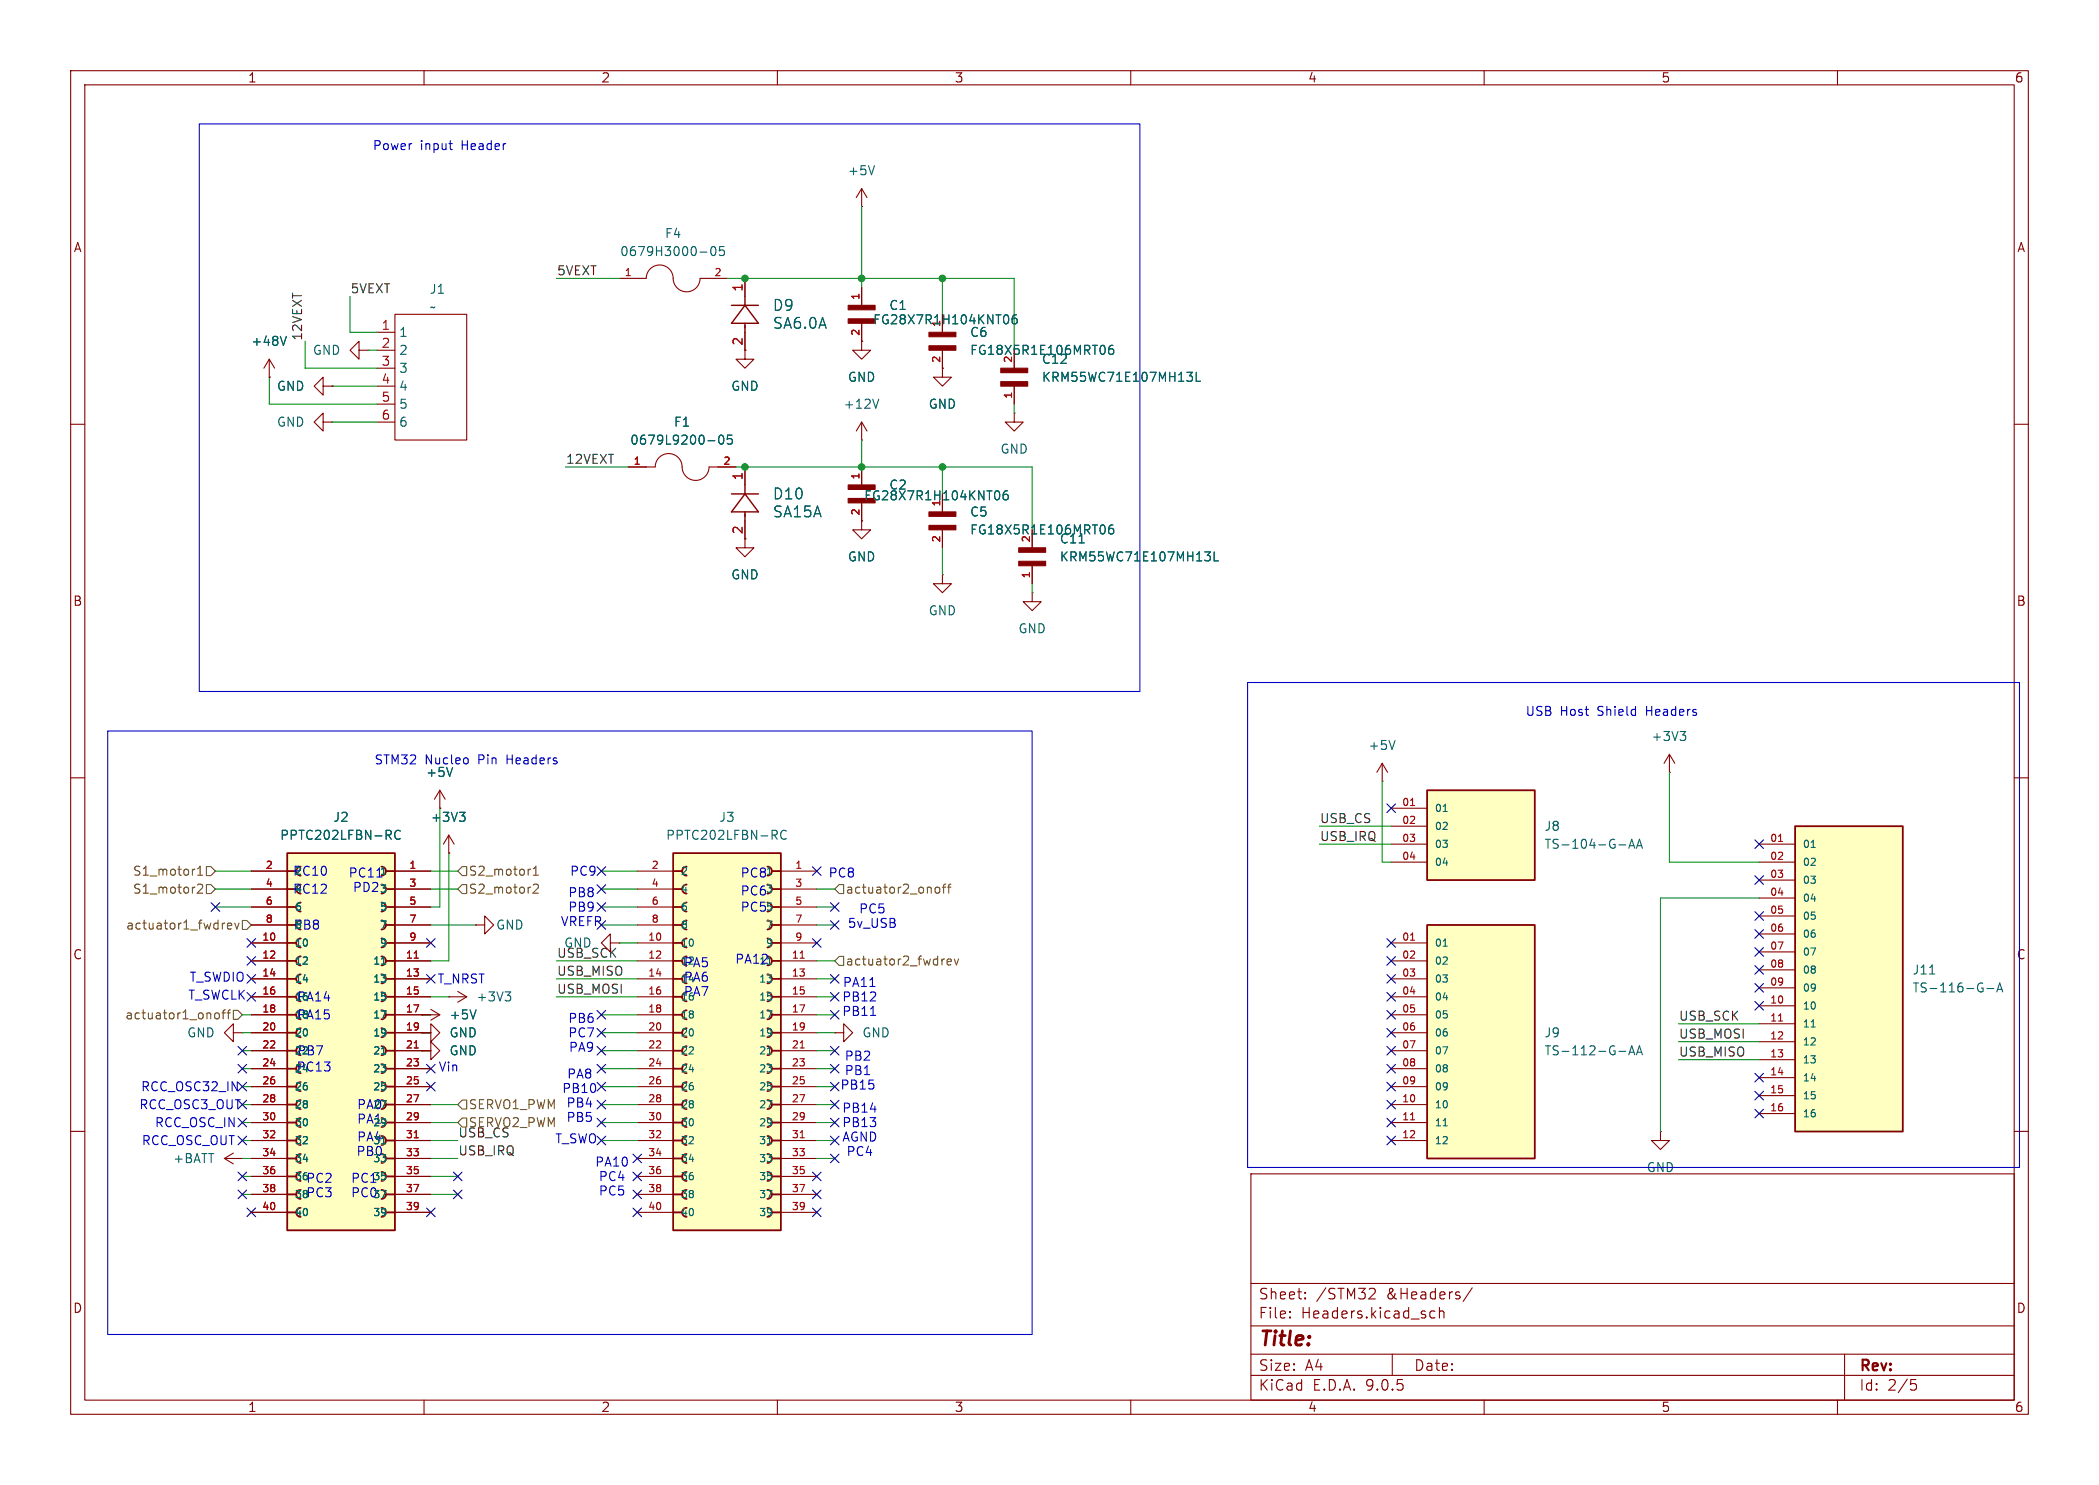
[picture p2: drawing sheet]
<svg xmlns="http://www.w3.org/2000/svg" width="297mm" height="210mm" viewBox="0 0 297 210" stroke-linecap="round" stroke-linejoin="round" font-family="sans-serif">
<defs><g id="words">
<text font-size="2.8" fill="#840000" x="178" y="190.9">Title:</text>
<g font-size="2.1" fill="#006464">
<text x="109.3" y="46.7">SA6.0A</text>
<text x="109.3" y="44.2">D9</text>
<text x="109.3" y="70.8">D10</text>
<text x="109.3" y="73.4">SA15A</text>
</g>
<g font-size="2.1" fill="#840000">
<text x="178" y="184">Sheet:</text>
<text x="186.2" y="184">/STM32</text>
<text x="196.2" y="184">&amp;Headers/</text>
<text x="178" y="186.7">File:</text>
<text x="184.1" y="186.7">Headers.kicad_sch</text>
<text x="178" y="196.9">KiCad</text>
<text x="178" y="194.1">Size:</text>
<text x="184.7" y="194.1">A4</text>
<text x="185.7" y="196.9">E.D.A.</text>
<text x="193.3" y="196.9">9.0.5</text>
<text x="200" y="194.1">Date:</text>
<text x="263" y="194.3">Rev:</text>
<text x="263" y="196.9">Id:</text>
<text x="267.1" y="196.9">2/5</text>
</g>
<g font-size="1.8" fill="#840000">
<text x="35" y="11.9">1</text>
<text x="85" y="11.9">2</text>
<text x="135" y="11.9">3</text>
<text x="185" y="11.9">4</text>
<text x="235" y="11.9">5</text>
<text x="285" y="11.9">6</text>
<text x="10.3" y="35.9">A</text>
<text x="285.3" y="35.9">A</text>
<text x="105.2" y="49" transform="rotate(-90 105.2 49)">2</text>
<text x="105.2" y="75.6" transform="rotate(-90 105.2 75.6)">2</text>
<text x="10.3" y="85.9">B</text>
<text x="285.3" y="85.9">B</text>
<text x="10.3" y="135.9">C</text>
<text x="285.3" y="135.9">C</text>
<text x="10.3" y="185.9">D</text>
<text x="285.3" y="185.9">D</text>
<text x="35" y="199.9">1</text>
<text x="85" y="199.9">2</text>
<text x="135" y="199.9">3</text>
<text x="185" y="199.9">4</text>
<text x="235" y="199.9">5</text>
<text x="285" y="199.9">6</text>
</g>
<g font-size="1.8" fill="#0000c2">
<text x="52.7" y="21.4">Power</text>
<text x="59.5" y="21.4">input</text>
<text x="65.4" y="21.4">Header</text>
<text x="215.8" y="101.5">USB</text>
<text x="220.8" y="101.5">Host</text>
<text x="226.2" y="101.5">Shield</text>
<text x="233.2" y="101.5">Headers</text>
<text x="52.9" y="108.3">STM32</text>
<text x="60.1" y="108.3">Nucleo</text>
<text x="67.8" y="108.3">Pin</text>
<text x="72" y="108.3">Headers</text>
<text x="41.4" y="124.1">PC10</text>
<text x="49.2" y="124.3">PC11</text>
<text x="80.6" y="124.1">PC9</text>
<text x="104.7" y="124.3">PC8</text>
<text x="117.1" y="124.3">PC8</text>
<text x="41.4" y="126.6">PC12</text>
<text x="41.5" y="131.7">PB8</text>
<text x="49.8" y="126.3">PD2</text>
<text x="79.3" y="131.2">VREFP</text>
<text x="80.3" y="127.1">PB8</text>
<text x="80.3" y="129.1">PB9</text>
<text x="104.7" y="126.9">PC6</text>
<text x="104.7" y="129.1">PC5</text>
<text x="119.9" y="131.4">5v_USB</text>
<text x="121.5" y="129.4">PC5</text>
<text x="96.7" y="137">PA5</text>
<text x="103.9" y="136.5">PA12</text>
<text x="26.6" y="141.6">T_SWCLK</text>
<text x="26.7" y="139">T_SWDIO</text>
<text x="42" y="141.8">PA14</text>
<text x="61.8" y="139.3">T_NRST</text>
<text x="96.7" y="139">PA6</text>
<text x="96.7" y="141.1">PA7</text>
<text x="119.1" y="141.8">PB12</text>
<text x="119.1" y="143.9">PB11</text>
<text x="119.2" y="139.8">PA11</text>
<text x="42" y="144.4">PA15</text>
<text x="42" y="149.5">PB7</text>
<text x="80.3" y="144.9">PB6</text>
<text x="80.3" y="146.9">PC7</text>
<text x="80.4" y="149">PA9</text>
<text x="19.9" y="154.5">RCC_OSC32_IN</text>
<text x="41.9" y="151.7">PC13</text>
<text x="62" y="151.7">Vin</text>
<text x="79.5" y="154.8">PB10</text>
<text x="80.2" y="152.7">PA8</text>
<text x="118.8" y="154.3">PB15</text>
<text x="119.4" y="150.2">PB2</text>
<text x="119.4" y="152.3">PB1</text>
<text x="19.6" y="157.1">RCC_OSC3_OUT</text>
<text x="21.8" y="159.6">RCC_OSC_IN</text>
<text x="50.4" y="161.6">PA4</text>
<text x="50.4" y="157.1">PA0</text>
<text x="50.4" y="159.1">PA1</text>
<text x="78.5" y="161.9">T_SWO</text>
<text x="80.1" y="156.8">PB4</text>
<text x="80.1" y="158.9">PB5</text>
<text x="119.1" y="161.7">AGND</text>
<text x="119.1" y="157.6">PB14</text>
<text x="119.1" y="159.6">PB13</text>
<text x="20" y="162.2">RCC_OSC_OUT</text>
<text x="43.2" y="167.5">PC2</text>
<text x="49.6" y="167.5">PC1</text>
<text x="50.3" y="163.7">PB0</text>
<text x="84.1" y="165.2">PA10</text>
<text x="84.6" y="167.2">PC4</text>
<text x="119.7" y="163.7">PC4</text>
<text x="43.2" y="169.5">PC3</text>
<text x="49.6" y="169.5">PC0</text>
<text x="84.6" y="169.3">PC5</text>
</g>
<g font-size="1.8" fill="#006464">
<text x="119.9" y="25">+5V</text>
<text x="94" y="33.9">F4</text>
<text x="60.7" y="41.8">J1</text>
<text x="87.6" y="36.4">0679H3000-05</text>
<text x="56.4" y="47.9">1</text>
<text x="60.7" y="44.3">~</text>
<text x="123.5" y="46.1">FG28X7R1H104KNT06</text>
<text x="125.7" y="44">C1</text>
<text x="137.2" y="47.9">C6</text>
<text x="35.5" y="49.1">+48V</text>
<text x="44.2" y="50.4">GND</text>
<text x="56.4" y="50.4">2</text>
<text x="56.4" y="52.9">3</text>
<text x="137.2" y="50.4">FG18X5R1E106MRT06</text>
<text x="147.3" y="51.7">C12</text>
<text x="39.1" y="55.5">GND</text>
<text x="56.4" y="55.5">4</text>
<text x="56.4" y="58">5</text>
<text x="103.4" y="55.5">GND</text>
<text x="119.3" y="58">+12V</text>
<text x="119.9" y="54.2">GND</text>
<text x="131.3" y="58">GND</text>
<text x="147.3" y="54.2">KRM55WC71E107MH13L</text>
<text x="39.1" y="60.6">GND</text>
<text x="56.4" y="60.6">6</text>
<text x="89.1" y="63.1">0679L9200-05</text>
<text x="95.3" y="60.6">F1</text>
<text x="141.5" y="64.4">GND</text>
<text x="122.2" y="71">FG28X7R1H104KNT06</text>
<text x="125.7" y="69.4">C2</text>
<text x="137.2" y="73.3">C5</text>
<text x="137.2" y="75.8">FG18X5R1E106MRT06</text>
<text x="149.9" y="77.1">C11</text>
<text x="103.4" y="82.1">GND</text>
<text x="119.9" y="79.6">GND</text>
<text x="149.9" y="79.6">KRM55WC71E107MH13L</text>
<text x="131.3" y="87.2">GND</text>
<text x="144" y="89.8">GND</text>
<text x="193.5" y="106.3">+5V</text>
<text x="233.6" y="105">+3V3</text>
<text x="60.2" y="110.1">+5V</text>
<text x="39.5" y="119">PPTC202LFBN-RC</text>
<text x="47.1" y="116.4">J2</text>
<text x="60.9" y="116.4">+3V3</text>
<text x="94.2" y="119">PPTC202LFBN-RC</text>
<text x="101.7" y="116.4">J3</text>
<text x="218.4" y="117.7">J8</text>
<text x="218.4" y="120.2">TS-104-G-AA</text>
<text x="70.1" y="131.7">GND</text>
<text x="67.3" y="141.8">+3V3</text>
<text x="270.5" y="138">J11</text>
<text x="270.5" y="140.6">TS-116-G-A</text>
<text x="26.4" y="146.9">GND</text>
<text x="63.5" y="144.4">+5V</text>
<text x="63.5" y="146.9">GND</text>
<text x="63.5" y="149.5">GND</text>
<text x="121.9" y="146.9">GND</text>
<text x="218.4" y="146.9">J9</text>
<text x="218.4" y="149.5">TS-112-G-AA</text>
<text x="24.4" y="164.7">+BATT</text>
<text x="232.9" y="166">GND</text>
</g>
<g font-size="1.8" fill="#0f0f0f">
<text x="49.5" y="41.6">5VEXT</text>
<text x="78.7" y="39">5VEXT</text>
<text x="42.8" y="48.3" transform="rotate(-90 42.8 48.3)">12VEXT</text>
<text x="80" y="65.7">12VEXT</text>
<text x="186.7" y="116.5">USB_CS</text>
<text x="186.7" y="119">USB_IRQ</text>
<text x="78.7" y="135.5">USB_SCK</text>
<text x="79.7" y="134.2">GND</text>
<text x="78.7" y="138.1">USB_MISO</text>
<text x="78.7" y="140.6">USB_MOSI</text>
<text x="237.5" y="149.5">USB_MISO</text>
<text x="237.5" y="147">USB_MOSI</text>
<text x="237.5" y="144.4">USB_SCK</text>
<text x="64.8" y="160.9">USB_CS</text>
<text x="64.8" y="163.5">USB_IRQ</text>
</g>
<g font-size="1.8" fill="#a90000">
<text x="105.2" y="41.3" transform="rotate(-90 105.2 41.3)">1</text>
<text x="53.9" y="46.7">1</text>
<text x="53.9" y="49.3">2</text>
<text x="53.9" y="51.8">3</text>
<text x="53.9" y="54.4">4</text>
<text x="53.9" y="56.9">5</text>
<text x="53.9" y="59.4">6</text>
<text x="105.2" y="68" transform="rotate(-90 105.2 68)">1</text>
</g>
<g font-size="1.8" fill="#725600">
<text x="18.7" y="124.1">S1_motor1</text>
<text x="66.2" y="124.1">S2_motor1</text>
<text x="17.7" y="131.7">actuator1_fwdrev</text>
<text x="18.7" y="126.6">S1_motor2</text>
<text x="66.2" y="126.6">S2_motor2</text>
<text x="119.6" y="126.6">actuator2_onoff</text>
<text x="119.6" y="136.8">actuator2_fwdrev</text>
<text x="17.6" y="144.4">actuator1_onoff</text>
<text x="66.2" y="159.6">SERVO2_PWM</text>
<text x="66.2" y="157.1">SERVO1_PWM</text>
</g>
<g font-size="1.4" fill="#a90000">
<text x="88.3" y="39.1">1</text>
<text x="101" y="39.1">2</text>
<text x="121.7" y="47.6" transform="rotate(-90 121.7 47.6)">2</text>
<text x="121.7" y="42.5" transform="rotate(-90 121.7 42.5)">1</text>
<text x="133.1" y="51.4" transform="rotate(-90 133.1 51.4)">2</text>
<text x="143.3" y="51.4" transform="rotate(-90 143.3 51.4)">2</text>
<text x="143.3" y="56.5" transform="rotate(-90 143.3 56.5)">1</text>
<text x="89.6" y="65.8">1</text>
<text x="102.3" y="65.8">2</text>
<text x="121.7" y="67.9" transform="rotate(-90 121.7 67.9)">1</text>
<text x="133.1" y="71.7" transform="rotate(-90 133.1 71.7)">1</text>
<text x="121.7" y="73" transform="rotate(-90 121.7 73)">2</text>
<text x="133.1" y="76.8" transform="rotate(-90 133.1 76.8)">2</text>
<text x="145.8" y="76.8" transform="rotate(-90 145.8 76.8)">2</text>
<text x="145.8" y="81.9" transform="rotate(-90 145.8 81.9)">1</text>
<text x="198.3" y="114">01</text>
<text x="198.3" y="116.6">02</text>
<text x="198.3" y="119.1">03</text>
<text x="250.4" y="119.1">01</text>
<text x="37.5" y="122.9">2</text>
<text x="37.5" y="125.5">4</text>
<text x="57.8" y="122.9">1</text>
<text x="57.8" y="125.5">3</text>
<text x="92.1" y="122.9">2</text>
<text x="92.1" y="125.5">4</text>
<text x="112.4" y="122.9">1</text>
<text x="112.4" y="125.5">3</text>
<text x="198.3" y="121.7">04</text>
<text x="250.4" y="121.7">02</text>
<text x="250.4" y="124.2">03</text>
<text x="37.5" y="128">6</text>
<text x="37.5" y="130.6">8</text>
<text x="57.8" y="128">5</text>
<text x="57.8" y="130.6">7</text>
<text x="92.1" y="128">6</text>
<text x="92.1" y="130.6">8</text>
<text x="112.4" y="128">5</text>
<text x="112.4" y="130.6">7</text>
<text x="250.4" y="126.7">04</text>
<text x="250.4" y="129.3">05</text>
<text x="250.4" y="131.8">06</text>
<text x="37" y="133.1">10</text>
<text x="37" y="135.6">12</text>
<text x="57.3" y="135.6">11</text>
<text x="57.8" y="133.1">9</text>
<text x="91.6" y="133.1">10</text>
<text x="91.6" y="135.6">12</text>
<text x="111.9" y="135.6">11</text>
<text x="112.4" y="133.1">9</text>
<text x="198.3" y="133.1">01</text>
<text x="198.3" y="135.6">02</text>
<text x="250.4" y="134.4">07</text>
<text x="250.4" y="136.9">08</text>
<text x="37" y="138.2">14</text>
<text x="37" y="140.7">16</text>
<text x="37" y="143.3">18</text>
<text x="57.3" y="138.2">13</text>
<text x="57.3" y="140.7">15</text>
<text x="57.3" y="143.3">17</text>
<text x="91.6" y="138.2">14</text>
<text x="91.6" y="140.7">16</text>
<text x="91.6" y="143.3">18</text>
<text x="111.9" y="138.2">13</text>
<text x="111.9" y="140.7">15</text>
<text x="111.9" y="143.3">17</text>
<text x="198.3" y="138.2">03</text>
<text x="198.3" y="140.7">04</text>
<text x="198.3" y="143.3">05</text>
<text x="250.4" y="139.4">09</text>
<text x="250.4" y="142">10</text>
<text x="37" y="145.8">20</text>
<text x="37" y="148.3">22</text>
<text x="57.3" y="145.8">19</text>
<text x="57.3" y="148.3">21</text>
<text x="91.6" y="145.8">20</text>
<text x="91.6" y="148.3">22</text>
<text x="111.9" y="145.8">19</text>
<text x="111.9" y="148.3">21</text>
<text x="198.3" y="145.8">06</text>
<text x="198.3" y="148.3">07</text>
<text x="250.4" y="144.5">11</text>
<text x="250.4" y="147.1">12</text>
<text x="250.4" y="149.6">13</text>
<text x="37" y="150.9">24</text>
<text x="37" y="153.4">26</text>
<text x="37" y="156">28</text>
<text x="57.3" y="150.9">23</text>
<text x="57.3" y="153.4">25</text>
<text x="57.3" y="156">27</text>
<text x="91.6" y="150.9">24</text>
<text x="91.6" y="153.4">26</text>
<text x="91.6" y="156">28</text>
<text x="111.9" y="150.9">23</text>
<text x="111.9" y="153.4">25</text>
<text x="111.9" y="156">27</text>
<text x="198.3" y="150.9">08</text>
<text x="198.3" y="153.4">09</text>
<text x="198.3" y="156">10</text>
<text x="250.4" y="152.1">14</text>
<text x="250.4" y="154.7">15</text>
<text x="37" y="158.5">30</text>
<text x="37" y="161">32</text>
<text x="57.3" y="158.5">29</text>
<text x="57.3" y="161">31</text>
<text x="91.6" y="158.5">30</text>
<text x="91.6" y="161">32</text>
<text x="111.9" y="158.5">29</text>
<text x="111.9" y="161">31</text>
<text x="198.3" y="158.5">11</text>
<text x="198.3" y="161">12</text>
<text x="250.4" y="157.2">16</text>
<text x="37" y="163.6">34</text>
<text x="37" y="166.1">36</text>
<text x="57.3" y="163.6">33</text>
<text x="57.3" y="166.1">35</text>
<text x="91.6" y="163.6">34</text>
<text x="91.6" y="166.1">36</text>
<text x="111.9" y="163.6">33</text>
<text x="111.9" y="166.1">35</text>
<text x="37" y="168.7">38</text>
<text x="37" y="171.2">40</text>
<text x="57.3" y="168.7">37</text>
<text x="57.3" y="171.2">39</text>
<text x="91.6" y="168.7">38</text>
<text x="91.6" y="171.2">40</text>
<text x="111.9" y="168.7">37</text>
<text x="111.9" y="171.2">39</text>
</g>
<g font-size="1.4" fill="#006464">
<text x="133.1" y="46.3" transform="rotate(-90 133.1 46.3)">1</text>
<text x="202.9" y="115">01</text>
<text x="202.9" y="117.6">02</text>
<text x="41.7" y="123.9">2</text>
<text x="53.6" y="123.9">1</text>
<text x="96.3" y="123.9">2</text>
<text x="202.9" y="120.1">03</text>
<text x="202.9" y="122.7">04</text>
<text x="255" y="120.1">01</text>
<text x="255" y="122.7">02</text>
<text x="255" y="125.2">03</text>
<text x="41.7" y="126.5">4</text>
<text x="41.7" y="129">6</text>
<text x="41.7" y="131.5">8</text>
<text x="53.6" y="126.5">3</text>
<text x="53.6" y="129">5</text>
<text x="53.6" y="131.5">7</text>
<text x="96.3" y="126.5">4</text>
<text x="96.3" y="129">6</text>
<text x="96.3" y="131.5">8</text>
<text x="108.3" y="131.5">7</text>
<text x="255" y="127.7">04</text>
<text x="255" y="130.3">05</text>
<text x="41.7" y="134.1">10</text>
<text x="41.7" y="136.6">12</text>
<text x="52.7" y="136.6">11</text>
<text x="53.6" y="134.1">9</text>
<text x="96.3" y="134.1">10</text>
<text x="108.3" y="134.1">9</text>
<text x="202.9" y="134.1">01</text>
<text x="202.9" y="136.6">02</text>
<text x="255" y="132.8">06</text>
<text x="255" y="135.4">07</text>
<text x="255" y="137.9">08</text>
<text x="41.7" y="139.2">14</text>
<text x="41.7" y="141.7">16</text>
<text x="52.7" y="139.2">13</text>
<text x="52.7" y="141.7">15</text>
<text x="96.3" y="141.7">16</text>
<text x="107.3" y="139.2">13</text>
<text x="107.3" y="141.7">15</text>
<text x="202.9" y="139.2">03</text>
<text x="202.9" y="141.7">04</text>
<text x="255" y="140.4">09</text>
<text x="255" y="143">10</text>
<text x="41.7" y="144.2">18</text>
<text x="41.7" y="146.8">20</text>
<text x="41.7" y="149.3">22</text>
<text x="52.7" y="144.2">17</text>
<text x="52.7" y="146.8">19</text>
<text x="52.7" y="149.3">21</text>
<text x="96.3" y="144.2">18</text>
<text x="96.3" y="146.8">20</text>
<text x="96.3" y="149.3">22</text>
<text x="107.3" y="144.2">17</text>
<text x="107.3" y="146.8">19</text>
<text x="107.3" y="149.3">21</text>
<text x="202.9" y="144.2">05</text>
<text x="202.9" y="146.8">06</text>
<text x="202.9" y="149.3">07</text>
<text x="255" y="145.5">11</text>
<text x="255" y="148.1">12</text>
<text x="41.7" y="151.9">24</text>
<text x="41.7" y="154.4">26</text>
<text x="52.7" y="151.9">23</text>
<text x="52.7" y="154.4">25</text>
<text x="96.3" y="151.9">24</text>
<text x="96.3" y="154.4">26</text>
<text x="107.3" y="151.9">23</text>
<text x="107.3" y="154.4">25</text>
<text x="202.9" y="151.9">08</text>
<text x="202.9" y="154.4">09</text>
<text x="255" y="150.6">13</text>
<text x="255" y="153.1">14</text>
<text x="255" y="155.7">15</text>
<text x="41.7" y="156.9">28</text>
<text x="41.7" y="159.5">30</text>
<text x="52.7" y="156.9">27</text>
<text x="52.7" y="159.5">29</text>
<text x="96.3" y="156.9">28</text>
<text x="96.3" y="159.5">30</text>
<text x="107.3" y="156.9">27</text>
<text x="107.3" y="159.5">29</text>
<text x="202.9" y="156.9">10</text>
<text x="202.9" y="159.5">11</text>
<text x="255" y="158.2">16</text>
<text x="41.7" y="162">32</text>
<text x="41.7" y="164.6">34</text>
<text x="41.7" y="167.1">36</text>
<text x="52.7" y="162">31</text>
<text x="52.7" y="164.6">33</text>
<text x="52.7" y="167.1">35</text>
<text x="96.3" y="162">32</text>
<text x="96.3" y="164.6">34</text>
<text x="96.3" y="167.1">36</text>
<text x="107.3" y="162">31</text>
<text x="107.3" y="164.6">33</text>
<text x="107.3" y="167.1">35</text>
<text x="202.9" y="162">12</text>
<text x="41.7" y="169.6">38</text>
<text x="41.7" y="172.2">40</text>
<text x="52.7" y="169.6">37</text>
<text x="52.7" y="172.2">39</text>
<text x="96.3" y="169.6">38</text>
<text x="96.3" y="172.2">40</text>
<text x="107.3" y="169.6">37</text>
<text x="107.3" y="172.2">39</text>
</g>
<g font-size="1.4" fill="#0000c2">
<text x="108.3" y="123.9">1</text>
<text x="108.3" y="126.5">3</text>
<text x="108.3" y="129">5</text>
<text x="96.3" y="136.6">12</text>
<text x="107.3" y="136.6">11</text>
<text x="96.3" y="139.2">14</text>
</g>
</g></defs>
<g fill="none" stroke="#840000" stroke-width=".15">
<path d="M10 10h277v190h-277zM12 12h273v186h-273zM60 10v2M110 10v2M160 10v2M210 10v2M260 10v2M121.9 29.2h.1M121.9 26.7v2.5M121.9 26.7l-.7 1.2M121.9 26.7l.8 1.2M105.4 49.5v1.3h1.3l-1.3 1.3-1.3-1.3h1.3"/>
<path d="M121.9 59.7l-.7 1.3M121.9 59.7l.8 1.3M121.9 59.7v2.5M133.3 44.5v2.5M133.3 49.5v2.6M143.5 49.5v2.6M143.5 54.6v2.6M10 60h2M105.4 76.2v1.3h1.3l-1.3 1.2-1.3-1.2h1.3M121.9 62.2h.1M121.9 66v2.6M121.9 71.1v2.6"/>
<path d="M133.3 69.9v2.5M133.3 74.9v2.6M146 74.9v2.6M285 60h2M133.3 81.3v1.3h1.3l-1.3 1.2-1.2-1.2h1.2M133.3 81.3h.1M146 80v2.6M10 110h2M285 110h2M33 146.1v-1.3l-1.3 1.3 1.3 1.2v-1.2h1.3M34.3 146.1h.1M59.7 143.5h.1"/>
<path d="M59.7 146.1h1.3v1.2l1.2-1.2-1.2-1.3v1.3M59.7 146.1h.1M59.7 143.5h2.5M61 142.7l1.2 .8M62.2 143.5l-1.2 .8M10 160h2M31.7 163.8l1.3 .8M31.7 163.8h2.6M33 163.1l-1.3 .7M34.3 163.8h.1M177 166h108v32h-108zM285 160h2"/>
<path d="M60 198v2M110 198v2M160 198v2M177 194.5h108M177 191.5h108M177 187.5h108M177 181.5h108M182.5 186.3h.1l-.1 .1M182.5 186.3v.1M182.5 185.5v.1M182.5 185.5h.1l-.1 .1M184.7 183.6v.1"/>
<path d="M184.7 183.6h-.1l.1 .1M184.7 182.8v.1M184.7 182.8h-.1l.1 .1M194 182.2l.5 .1a.41 .41 0 0 1 0 .5l-.8 .9h.9M197 191.5v3M202.4 186.3l.2 .1 .4-.1M203 185.5l-.4-.1-.2 .1M203.7 185.5a.37 .37 0 0 1 .6 .1v.8M203.7 184.9v1.5M208.3 182.1l-1.3 2M210 198v2M260 198v2"/>
<path d="M261 191.5v6.5M270.4 195.1h.7M270.5 195.7h.4l.3 .3v.3l-.2 .2-.5 .1"/>
</g>
<g fill="#840000" stroke="#840000" stroke-width=".15">
<path d="M141.6 54h3.8v.6h-3.8z"/>
<path d="M141.6 52.1h3.8v.6h-3.8z"/>
<path d="M144.1 79.4h3.9v.6h-3.9z"/>
<path d="M144.1 77.5h3.9v.6h-3.9z"/>
<path d="M131.4 72.4h3.9v.6h-3.9z"/>
<path d="M131.4 74.3h3.9v.6h-3.9z"/>
<path d="M131.4 47h3.9v.6h-3.9z"/>
<path d="M131.4 48.9h3.9v.6h-3.9z"/>
<path d="M120 68.6h3.8v.6h-3.8z"/>
<path d="M120 70.5h3.8v.6h-3.8z"/>
</g>
<g fill="none" stroke="#006464" stroke-width=".15">
<path d="M123.7 23.4l-.4 1.3M124.3 56.5l-.4 1.2M157.5 48.8a.5 .5 0 0 0-.6 .6v.5l.1 .1 .3 .1 .2-.1 .1-.4-.1-.2-.4-.1-.2 .3M167.9 52.6h.8l-.4 .5M168.5 53.1l.2 .3v.3l-.2 .2M169.3 52.6v1.3h.6M141.3 69.5l.2 .4v.3l-.2 .4M142.5 69.4a.5 .5 0 0 0-.6 .6v.4l.2 .2 .3 .1 .2-.1 .1-.5-.2-.1-.3-.1-.3 .2M152.7 76.8h.7M157.5 74.2a.5 .5 0 0 0-.6 .6v.5l.1 .1 .3 .1 .2-.1 .1-.4-.1-.2-.4-.1-.2 .3M170.5 78h.8l-.5 .5M171 78.5l.3 .3v.3l-.3 .2"/>
<path d="M171.8 78v1.3h.6M67.4 142.8l-.5 1.3"/>
</g>
<path d="M40.6 120.7h15.3v53.3h-15.3z" fill="#ffffc2"/>
<g fill="none" stroke="#840000" stroke-width=".25">
<path d="M40.6 120.7h15.3v53.3h-15.3zM40.6 123.2h1.3M40.6 125.7h1.3M40.6 128.3h1.3M40.6 130.8h1.3M40.6 133.4h1.3M40.6 135.9h1.3M40.6 138.4h1.3M54 135.3a.64 .64 0 0 1 .6 .6 .64 .64 0 0 1-.6 .6M54.6 123.2h1.3M54.6 125.7h1.3M54.6 128.3h1.3"/>
<path d="M54.6 130.8h1.3M54.6 133.4h1.3M54.6 135.9h1.3M54.6 138.4h1.3M40.6 141h1.3M40.6 143.5h1.3M40.6 146.1h1.3M40.6 148.6h1.3M40.6 151.1h1.3M40.6 153.7h1.3M40.6 156.2h1.3M40.6 158.8h1.3"/>
<path d="M54 148a.64 .64 0 0 1 .6 .6 .64 .64 0 0 1-.6 .6M54.6 141h1.3M54.6 143.5h1.3M54.6 146.1h1.3M54.6 148.6h1.3M54.6 151.1h1.3M54.6 153.7h1.3M54.6 156.2h1.3M54.6 158.8h1.3M40.6 161.3h1.3M40.6 163.8h1.3M40.6 166.4h1.3"/>
<path d="M40.6 168.9h1.3M40.6 171.5h1.3M54 160.7a.64 .64 0 0 1 .6 .6 .64 .64 0 0 1-.6 .6M54.6 161.3h1.3M54.6 163.8h1.3M54.6 166.4h1.3M54.6 168.9h1.3M54.6 171.5h1.3"/>
</g>
<g fill="none" stroke="#840000" stroke-width=".15">
<path d="M87.6 39.4h3.8a1.93 1.93 0 0 1 2.1-1.9 1.93 1.93 0 0 1 1.8 2.2 1.9 1.9 0 0 0 2 1.6 1.9 1.9 0 0 0 1.8-1.9h3.8M53.3 47h2.6M53.3 49.5h2.6M53.3 52.1h2.6M53.3 54.6h2.6M53.3 57.2h2.6M53.3 59.7h2.6M55.9 44.5h10.1v17.7h-10.1zM121.9 48.3v1.2h1.3l-1.3 1.3-1.3-1.3h1.3M121.9 48.3h.1M88.9 66h3.8a1.93 1.93 0 0 1 2.1-1.8 1.93 1.93 0 0 1 1.8 2.2 1.9 1.9 0 0 0 2 1.5 1.9 1.9 0 0 0 1.7-1.9h3.8M35.6 123.2h5"/>
<path d="M35.6 125.7h5M35.6 128.3h5M35.6 130.8h5M35.6 133.4h5M35.6 135.9h5M35.6 138.4h5M55.9 123.2h5.1M55.9 125.7h5.1M55.9 128.3h5.1M55.9 130.8h5.1M55.9 133.4h5.1M55.9 135.9h5.1"/>
<path d="M55.9 138.4h5.1M86.4 133.4v-1.3l-1.3 1.3 1.3 1.2v-1.2h1.2M87.6 133.4h.1M35.6 141h5M35.6 143.5h5M35.6 146.1h5M35.6 148.6h5M35.6 151.1h5M35.6 153.7h5M35.6 156.2h5M35.6 158.8h5M55.9 141h5.1"/>
<path d="M55.9 143.5h5.1M55.9 146.1h5.1M55.9 148.6h5.1M55.9 151.1h5.1M55.9 153.7h5.1M55.9 156.2h5.1M55.9 158.8h5.1M35.6 161.3h5M35.6 163.8h5M35.6 166.4h5M35.6 168.9h5M35.6 171.5h5"/>
<path d="M55.9 161.3h5.1M55.9 163.8h5.1M55.9 166.4h5.1M55.9 168.9h5.1M55.9 171.5h5.1"/>
</g>
<path d="M99.1 35.7h.9M100.8 34.9h.1a.69 .69 0 0 1 .3 1.1l-.2 .1a.69 .69 0 0 1-.3-1.1zM102.4 34.9h-.6v.6l.2-.1h.4l.1 .2-.1 .4-.1 .1h-.3l-.2-.1M100.2 62.3h.9M101.9 61.6l.1-.1a.69 .69 0 0 1 .3 1.2l-.2 .1a.69 .69 0 0 1-.3-1.1zM103.6 61.5h-.6l-.1 .6 .2-.1 .4 .1 .1 .2v.4l-.2 .1h-.3l-.2-.1M56.6 117.5a.51 .51 0 0 0-.6 0 .51 .51 0 0 0-.2 .6 .48 .48 0 0 0 .3 .5 .48 .48 0 0 0 .5 0M54 136.4h.6M54 149.1h.6M54 161.8h.6" fill="none" stroke="#006464" stroke-width=".15"/>
<path d="M58.6 135.5h.6M58.6 148.2h.6M58.6 160.9h.6" fill="none" stroke="#a90000" stroke-width=".15"/>
<path d="M201.9 130.8h15.3v33h-15.3z" fill="#ffffc2"/>
<path d="M201.9 130.8h15.3v33h-15.3z" fill="none" stroke="#840000" stroke-width=".25"/>
<g fill="none" stroke="#840000" stroke-width=".15">
<path d="M105.4 39.4v2.5M105.4 47v2.5M121.9 40.6v2.6M121.9 45.7v2.6M195.6 110.5h.1M195.6 108l-.8 1.2M195.6 108l.7 1.2M195.6 108v2.5M196.8 133.4h5.1M196.8 135.9h5.1M196.8 138.4h5.1M196.8 141h5.1"/>
<path d="M196.8 143.5h5.1M196.8 146.1h5.1M196.8 148.6h5.1M196.8 151.1h5.1M196.8 153.7h5.1M196.8 156.2h5.1M196.8 158.8h5.1M196.8 161.3h5.1"/>
</g>
<path d="M142.5 44.6l.2 .4v.3l-.2 .4M143.8 44.5a.5 .5 0 0 0-.6 .6v.4l.1 .2 .4 .1 .2-.1v-.5l-.1-.1-.3-.1-.3 .2M197.4 104.7l-.4 1.3M204.2 133.8h.6M204.2 159.2h.6M229.1 148.7h.9M230.5 149.2l.4-1.3 .4 1.3M230.6 148.8h.6M231.6 149.2l.4-1.3 .4 1.3M231.7 148.8h.6" fill="none" stroke="#006464" stroke-width=".15"/>
<path d="M199.6 133h.6M199.6 158.4h.6" fill="none" stroke="#a90000" stroke-width=".15"/>
<path d="M103.5 43.2h3.8M105.4 41.9v1.3M105.4 45.7v1.3M105.4 43.2l1.9 2.5h-3.8z" fill="none" stroke="#840000" stroke-width=".2"/>
<g fill="#840000" stroke="#840000" stroke-width=".15">
<path d="M120 43.2h3.8v.6h-3.8z"/>
<path d="M120 45.1h3.8v.6h-3.8z"/>
</g>
<path d="M201.9 111.8h15.3v12.7h-15.3z" fill="#ffffc2"/>
<path d="M201.9 111.8h15.3v12.7h-15.3z" fill="none" stroke="#840000" stroke-width=".25"/>
<path d="M38.1 53.3h.1M38.1 50.8l-.8 1.3M38.1 50.8l.8 1.3M38.1 50.8v2.5M196.8 114.3h5.1M196.8 116.8h5.1M196.8 119.4h5.1M196.8 121.9h5.1" fill="none" stroke="#840000" stroke-width=".15"/>
<path d="M40.5 47.6l-.4 1.2M204.2 114.8h.6M229.1 119.5h.9M230.5 120l.4-1.3 .4 1.3M230.6 119.6h.6M231.6 120l.4-1.3 .4 1.3M231.7 119.6h.6" fill="none" stroke="#006464" stroke-width=".15"/>
<path d="M199.6 113.9h.6" fill="none" stroke="#a90000" stroke-width=".15"/>
<path d="M254 116.8h15.2v43.2h-15.2z" fill="#ffffc2"/>
<path d="M254 116.8h15.2v43.2h-15.2z" fill="none" stroke="#840000" stroke-width=".25"/>
<g fill="none" stroke="#840000" stroke-width=".15">
<path d="M45.7 59.7v-1.3l-1.3 1.3 1.3 1.3v-1.3h1.3M45.7 54.6v-1.3l-1.3 1.3 1.3 1.3v-1.3h1.3M47 59.7h.1M47 54.6h.1M50.8 49.5v-1.2l-1.3 1.2 1.3 1.3v-1.3h1.3M52.1 49.5h.1M133.3 52.1v1.2h1.3l-1.3 1.3-1.2-1.3h1.2M133.3 52.1h.1M143.5 58.4v1.3h1.3l-1.3 1.3-1.3-1.3h1.3M143.5 58.4h.1M236.2 109.2h.1M236.2 106.7l-.7 1.3"/>
<path d="M236.2 106.7l.8 1.3M236.2 106.7v2.5M248.9 119.4h5.1M248.9 121.9h5.1M248.9 124.5h5.1M248.9 127h5.1M248.9 129.5h5.1M248.9 132.1h5.1M248.9 134.6h5.1M248.9 137.2h5.1M248.9 139.7h5.1M59.7 148.6h1.3v1.3l1.2-1.3-1.2-1.3v1.3"/>
<path d="M59.7 148.6h.1M248.9 142.2h5.1M248.9 144.8h5.1M248.9 147.3h5.1M248.9 149.9h5.1M248.9 152.4h5.1M248.9 154.9h5.1M248.9 157.5h5.1M234.9 160v1.3h1.3l-1.3 1.3-1.2-1.3h1.2M234.9 160h.1"/>
</g>
<path d="M237.7 103.4h.8l-.4 .5M238.3 103.9l.2 .3v.3l-.2 .2M256.3 119.8h.6M273 137.7h.8M281.1 139.8h1M282.7 139.9h.6M256.3 145.2h.6M282.5 140.3l.5-1.3 .4 1.3" fill="none" stroke="#006464" stroke-width=".15"/>
<path d="M251.7 119h.5M251.7 144.4h.5" fill="none" stroke="#a90000" stroke-width=".15"/>
<path d="M95.2 120.7h15.3v53.3h-15.3z" fill="#ffffc2"/>
<g fill="none" stroke="#840000" stroke-width=".25">
<path d="M95.2 120.7h15.3v53.3h-15.3zM95.2 123.2h1.3M95.2 125.7h1.3M95.2 128.3h1.3M95.2 130.8h1.3M95.2 133.4h1.3M95.2 135.9h1.3M95.2 138.4h1.3M108.6 135.3a.64 .64 0 0 1 .6 .6 .64 .64 0 0 1-.6 .6M109.2 123.2h1.3M109.2 125.7h1.3M109.2 128.3h1.3"/>
<path d="M109.2 130.8h1.3M109.2 133.4h1.3M109.2 135.9h1.3M109.2 138.4h1.3M95.2 141h1.3M95.2 143.5h1.3M95.2 146.1h1.3M95.2 148.6h1.3M95.2 151.1h1.3M95.2 153.7h1.3M95.2 156.2h1.3M95.2 158.8h1.3"/>
<path d="M108.6 148a.64 .64 0 0 1 .6 .6 .64 .64 0 0 1-.6 .6M109.2 141h1.3M109.2 143.5h1.3M109.2 146.1h1.3M109.2 148.6h1.3M109.2 151.1h1.3M109.2 153.7h1.3M109.2 156.2h1.3M109.2 158.8h1.3M95.2 161.3h1.3M95.2 163.8h1.3M95.2 166.4h1.3"/>
<path d="M95.2 168.9h1.3M95.2 171.5h1.3M108.6 160.7a.64 .64 0 0 1 .6 .6 .64 .64 0 0 1-.6 .6M109.2 161.3h1.3M109.2 163.8h1.3M109.2 166.4h1.3M109.2 168.9h1.3M109.2 171.5h1.3"/>
</g>
<g fill="none" stroke="#840000" stroke-width=".15">
<path d="M105.4 39.4v2.5M38.1 53.3h.1M47 54.6h.1M105.4 47v2.5M121.9 48.3h.1M121.9 40.6v2.6M121.9 45.7v2.6M133.3 52.1h.1M133.3 44.5v2.5M133.3 49.5v2.6M143.5 49.5v2.6M143.5 54.6v2.6"/>
<path d="M88.9 66h2.5M101.6 66h2.5M105.4 66v2.6M105.4 73.7v2.5M121.9 73.7v1.2h1.3l-1.3 1.3-1.3-1.3h1.3M121.9 73.7h.1M121.9 66v2.6M121.9 71.1v2.6M133.3 69.9v2.5M133.3 74.9v2.6M146 74.9v2.6M146 83.8v1.3h1.3l-1.3 1.3-1.2-1.3h1.2"/>
<path d="M146 83.8h.1M146 80v2.6M62.2 114.3h.1M62.2 111.8l-.7 1.2M62.2 111.8l.8 1.2M62.2 111.8v2.5M63.5 118.1l-.8 1.3M63.5 118.1l.8 1.3M63.5 118.1v2.6M35.6 123.2h5M35.6 125.7h5M35.6 128.3h5"/>
<path d="M35.6 130.8h5M35.6 133.4h5M35.6 135.9h5M35.6 138.4h5M55.9 123.2h5.1M55.9 125.7h5.1M55.9 128.3h5.1M55.9 130.8h5.1M55.9 133.4h5.1M55.9 135.9h5.1M55.9 138.4h5.1M63.5 120.7h.1"/>
<path d="M67.3 130.8h1.3v1.3l1.2-1.3-1.2-1.3v1.3M67.3 130.8h.1M90.2 123.2h5M90.2 125.7h5M90.2 128.3h5M90.2 130.8h5M90.2 133.4h5M90.2 135.9h5M90.2 138.4h5M110.5 123.2h5.1M110.5 125.7h5.1M110.5 128.3h5.1"/>
<path d="M110.5 130.8h5.1M110.5 133.4h5.1M110.5 135.9h5.1M110.5 138.4h5.1M35.6 141h5M35.6 143.5h5M35.6 146.1h5M35.6 148.6h5M35.6 151.1h5M35.6 153.7h5M35.6 156.2h5M35.6 158.8h5"/>
<path d="M55.9 141h5.1M55.9 143.5h5.1M55.9 146.1h5.1M55.9 148.6h5.1M55.9 151.1h5.1M55.9 153.7h5.1M55.9 156.2h5.1M55.9 158.8h5.1M59.7 146.1h.1M59.7 148.6h.1M59.7 143.5h.1M63.5 141h.1"/>
<path d="M63.5 141h2.5M64.8 140.2l1.2 .8M66 141l-1.2 .7M90.2 141h5M90.2 143.5h5M90.2 146.1h5M90.2 148.6h5M90.2 151.1h5M90.2 153.7h5M90.2 156.2h5M90.2 158.8h5M110.5 141h5.1"/>
<path d="M110.5 143.5h5.1M110.5 146.1h5.1M110.5 148.6h5.1M110.5 151.1h5.1M110.5 153.7h5.1M110.5 156.2h5.1M110.5 158.8h5.1M118.1 146.1h1.3v-1.3l1.2 1.3-1.2 1.2v-1.2M118.1 146.1h.1M35.6 161.3h5M35.6 163.8h5M35.6 166.4h5"/>
<path d="M35.6 168.9h5M35.6 171.5h5M55.9 161.3h5.1M55.9 163.8h5.1M55.9 166.4h5.1M55.9 168.9h5.1M55.9 171.5h5.1M90.2 161.3h5M90.2 163.8h5M90.2 166.4h5M90.2 168.9h5M90.2 171.5h5"/>
<path d="M110.5 161.3h5.1M110.5 163.8h5.1M110.5 166.4h5.1M110.5 168.9h5.1M110.5 171.5h5.1"/>
</g>
<g fill="none" stroke="#006464" stroke-width=".15">
<path d="M40.5 47.6l-.4 1.2M142.5 44.6l.2 .4v.3l-.2 .4M143.8 44.5a.5 .5 0 0 0-.6 .6v.4l.1 .2 .4 .1 .2-.1v-.5l-.1-.1-.3-.1-.3 .2M157.5 48.8a.5 .5 0 0 0-.6 .6v.5l.1 .1 .3 .1 .2-.1 .1-.4-.1-.2-.4-.1-.2 .3M167.9 52.6h.8l-.4 .5M168.5 53.1l.2 .3v.3l-.2 .2M169.3 52.6v1.3h.6M100.2 62.3h.9M101.9 61.6l.1-.1a.69 .69 0 0 1 .3 1.2l-.2 .1a.69 .69 0 0 1-.3-1.1zM103.6 61.5h-.6l-.1 .6 .2-.1 .4 .1 .1 .2v.4l-.2 .1h-.3l-.2-.1M141.3 69.5l.2 .4v.3l-.2 .4M142.5 69.4a.5 .5 0 0 0-.6 .6v.4l.2 .2 .3 .1 .2-.1 .1-.5-.2-.1-.3-.1-.3 .2"/>
<path d="M152.7 76.8h.7M157.5 74.2a.5 .5 0 0 0-.6 .6v.5l.1 .1 .3 .1 .2-.1 .1-.4-.1-.2-.4-.1-.2 .3M170.5 78h.8l-.5 .5M171 78.5l.3 .3v.3l-.3 .2M171.8 78v1.3h.6M56.6 117.5a.51 .51 0 0 0-.6 0 .51 .51 0 0 0-.2 .6 .48 .48 0 0 0 .3 .5 .48 .48 0 0 0 .5 0M64 108.5l-.4 1.3M65 114.9h.8l-.4 .5M65.6 115.4l.2 .2v.3l-.2 .2M111.2 117.5a.51 .51 0 0 0-.6 0 .51 .51 0 0 0-.1 .6 .48 .48 0 0 0 .2 .5 .48 .48 0 0 0 .5 0M54 136.4h.6M108.6 136.4h.6"/>
<path d="M54 149.1h.6M67.4 142.8l-.5 1.3M71.5 140.3h.8l-.5 .5M72 140.8l.3 .2v.3l-.3 .2M108.6 149.1h.6M54 161.8h.6M108.6 161.8h.6"/>
</g>
<path d="M58.6 135.5h.6M113.2 135.5h.6M58.6 148.2h.6M113.2 148.2h.6M58.6 160.9h.6M113.2 160.9h.6" fill="none" stroke="#a90000" stroke-width=".15"/>
<path d="M103.5 69.9h3.8M105.4 68.6v1.3M105.4 72.4v1.3M105.4 69.9l1.9 2.5h-3.8z" fill="none" stroke="#840000" stroke-width=".2"/>
<g fill="none" stroke="#725600" stroke-width=".15">
<path d="M28 125.2l.1-.2h.3l.2 .2 .1 .2-.1 .2-.7 .7h.8M28 123.8h.7M28 122.9l.3-.4v1.3M29.2 122.6h.6l.7 .6-.7 .6h-.6zM29.2 125.1h.6l.7 .6-.7 .7h-.6zM32.2 131l.6-.2-.1-.2-.3-.1-.2 .2v.6h.5M33.2 130.5l.3 .9 .3-.9M34.3 130.2h.6l.7 .6-.7 .6h-.6zM65.4 125.1h.6v1.3h-.6l-.6-.7zM65.4 122.6h.6v1.2h-.6l-.6-.6zM75.5 125.2l.1-.2h.3l.2 .2 .1 .2-.1 .2-.7 .7h.8M75.5 123.8h.7"/>
<path d="M75.5 122.9l.3-.4v1.3M118.1 135.9l.6-.6h.7v1.2h-.7zM118.7 125.1h.7v1.3h-.7l-.6-.7zM132.4 125.5h.3l.3 .2v.4l-.1 .1h-.5M133.3 125.5h.5M133.8 125l-.2 .1-.1 .1v1.1M134 136l.6-.1-.1-.2-.3-.1-.2 .2 .1 .6h.4M134.1 125.5h.4M134.5 125l-.2 .1-.1 .1v1.1M135 135.6l.3 .9 .3-.9M30.5 143.3l.3-.1 .2 .3v.5l-.2 .1-.3-.1M31.4 143.2h.5"/>
<path d="M31.9 142.8l-.3 .1v.1v1.1M32.1 143.2h.5M32.6 142.8l-.2 .1-.1 .1v1.1M33 142.9h.7l.6 .6-.6 .6h-.7zM65.4 158.1h.6v1.3h-.6l-.6-.6zM65.4 155.6h.6v1.2h-.6l-.6-.6z"/>
</g>
<g fill="none" stroke="#009600" stroke-width=".15">
<path d="M78.7 39.4h8.9M102.9 39.4h40.6v10.1M121.9 29.2v11.4M133.3 39.4v5.1M38.1 53.3v3.9h15.2M43.2 48.3v3.8h10.1M47 59.7h6.3M47 54.6h6.3M49.5 41.9v5.1h3.8M52.1 49.5h1.2M143.5 57.2v1.2M80 66h8.9"/>
<path d="M104.1 66h41.9v8.9M121.9 62.2v3.8M133.3 66v3.9M133.3 77.5v3.8M146 82.6v1.2M62.2 114.3v14h-1.2M186.7 119.4h10.1M186.7 116.8h10.1M195.6 110.5v11.4h1.2M236.2 109.2v12.7h12.7M30.5 123.2h5.1M30.5 125.7h5.1"/>
<path d="M30.5 128.3h5.1M61 123.2h3.8M61 125.7h3.8M61 130.8h6.3M63.5 120.7v15.2h-2.5M78.7 138.4h11.5M78.7 135.9h11.5M85.1 123.2h5.1M85.1 125.7h5.1M85.1 128.3h5.1M85.1 130.8h5.1M87.6 133.4h2.6"/>
<path d="M115.6 125.7h2.5M115.6 128.3h2.5M115.6 138.4h2.5M115.6 130.8h2.5M115.6 135.9h2.5M248.9 127h-14v33M34.3 143.5h1.3M34.3 146.1h1.3M34.3 156.2h1.3M34.3 158.8h1.3M34.3 148.6h1.3M34.3 153.7h1.3"/>
<path d="M34.3 151.1h1.3M59.7 143.5h1.3M59.7 146.1h1.3M59.7 148.6h1.3M61 141h2.5M61 156.2h3.8M61 158.8h3.8M78.7 141h11.5M85.1 143.5h5.1M85.1 146.1h5.1M85.1 156.2h5.1M85.1 158.8h5.1"/>
<path d="M85.1 148.6h5.1M85.1 153.7h5.1M85.1 151.1h5.1M115.6 143.5h2.5M115.6 146.1h2.5M115.6 141h2.5M115.6 156.2h2.5M115.6 158.8h2.5M115.6 148.6h2.5M115.6 153.7h2.5M115.6 151.1h2.5M237.5 147.3h11.4"/>
<path d="M237.5 149.9h11.4M237.5 144.8h11.4M34.3 166.4h1.3M34.3 168.9h1.3M34.3 161.3h1.3M34.3 163.8h1.3M61 166.4h3.8M61 168.9h3.8M61 161.3h3.8M61 163.8h3.8M85.1 161.3h5.1M115.6 161.3h2.5"/>
<path d="M115.6 163.8h2.5"/>
</g>
<g fill="none" stroke="#000084" stroke-width=".15">
<path d="M196.2 113.7l1.3 1.2M197.5 113.7l-1.3 1.2M248.3 118.8l1.2 1.2M249.5 118.8l-1.2 1.2M29.9 127.7l1.2 1.2M31.1 127.7l-1.2 1.2M35 132.7l1.2 1.3M35 135.3l1.2 1.2M35 137.8l1.2 1.2M36.2 135.3l-1.2 1.2M36.2 132.7l-1.2 1.3M36.2 137.8l-1.2 1.2"/>
<path d="M60.4 137.8l1.2 1.2M60.4 132.7l1.2 1.3M61.6 137.8l-1.2 1.2M61.6 132.7l-1.2 1.3M84.5 127.7l1.2 1.2M84.5 122.6l1.2 1.2M84.5 125.1l1.2 1.2M84.5 130.2l1.2 1.2M85.7 127.7l-1.2 1.2M85.7 122.6l-1.2 1.2M85.7 125.1l-1.2 1.2M85.7 130.2l-1.2 1.2"/>
<path d="M115 132.7l1.2 1.3M115 122.6l1.2 1.2M116.2 132.7l-1.2 1.3M116.2 122.6l-1.2 1.2M117.5 137.8l1.2 1.2M117.5 127.7l1.2 1.2M117.5 130.2l1.2 1.2M118.7 130.2l-1.2 1.2M118.7 137.8l-1.2 1.2M118.7 127.7l-1.2 1.2M196.2 137.8l1.3 1.2M196.2 135.3l1.3 1.2"/>
<path d="M196.2 132.7l1.3 1.3M197.5 137.8l-1.3 1.2M197.5 135.3l-1.3 1.2M197.5 132.7l-1.3 1.3M248.3 128.9l1.2 1.2M248.3 123.9l1.2 1.2M248.3 131.5l1.2 1.2M248.3 134l1.2 1.2M248.3 136.6l1.2 1.2M248.3 139.1l1.2 1.2M249.5 128.9l-1.2 1.2M249.5 123.9l-1.2 1.2"/>
<path d="M249.5 131.5l-1.2 1.2M249.5 134l-1.2 1.2M249.5 136.6l-1.2 1.2M249.5 139.1l-1.2 1.2M33.7 153.1l1.2 1.2M33.7 155.6l1.2 1.2M33.7 158.1l1.2 1.3M33.7 148l1.2 1.2M33.7 150.5l1.2 1.2M34.9 153.1l-1.2 1.2M34.9 155.6l-1.2 1.2M34.9 158.1l-1.2 1.3"/>
<path d="M34.9 148l-1.2 1.2M34.9 150.5l-1.2 1.2M35 140.4l1.2 1.2M36.2 140.4l-1.2 1.2M60.4 153.1l1.2 1.2M60.4 150.5l1.2 1.2M61.6 153.1l-1.2 1.2M61.6 150.5l-1.2 1.2M84.5 150.5l1.2 1.2M84.5 148l1.2 1.2M84.5 145.4l1.2 1.3M84.5 155.6l1.2 1.2"/>
<path d="M84.5 153.1l1.2 1.2M84.5 158.1l1.2 1.3M84.5 142.9l1.2 1.2M85.7 150.5l-1.2 1.2M85.7 148l-1.2 1.2M85.7 145.4l-1.2 1.3M85.7 155.6l-1.2 1.2M85.7 153.1l-1.2 1.2M85.7 158.1l-1.2 1.3M85.7 142.9l-1.2 1.2M117.5 150.5l1.2 1.2M117.5 153.1l1.2 1.2"/>
<path d="M117.5 148l1.2 1.2M117.5 142.9l1.2 1.2M117.5 158.1l1.2 1.3M117.5 155.6l1.2 1.2M117.5 140.4l1.2 1.2M118.7 140.4l-1.2 1.2M118.7 150.5l-1.2 1.2M118.7 153.1l-1.2 1.2M118.7 148l-1.2 1.2M118.7 142.9l-1.2 1.2M118.7 158.1l-1.2 1.3M118.7 155.6l-1.2 1.2"/>
<path d="M196.2 155.6l1.3 1.2M196.2 150.5l1.3 1.2M196.2 142.9l1.3 1.2M196.2 158.1l1.3 1.3M196.2 145.4l1.3 1.3M196.2 153.1l1.3 1.2M196.2 148l1.3 1.2M196.2 140.4l1.3 1.2M197.5 155.6l-1.3 1.2M197.5 150.5l-1.3 1.2M197.5 142.9l-1.3 1.2M197.5 158.1l-1.3 1.3"/>
<path d="M197.5 145.4l-1.3 1.3M197.5 153.1l-1.3 1.2M197.5 148l-1.3 1.2M197.5 140.4l-1.3 1.2M248.3 141.6l1.2 1.2M248.3 151.8l1.2 1.2M248.3 154.3l1.2 1.2M248.3 156.9l1.2 1.2M249.5 141.6l-1.2 1.2M249.5 151.8l-1.2 1.2M249.5 154.3l-1.2 1.2M249.5 156.9l-1.2 1.2"/>
<path d="M33.7 168.3l1.2 1.2M33.7 165.8l1.2 1.2M33.7 160.7l1.2 1.2M34.9 168.3l-1.2 1.2M34.9 165.8l-1.2 1.2M34.9 160.7l-1.2 1.2M35 170.8l1.2 1.3M36.2 170.8l-1.2 1.3M60.4 170.8l1.2 1.3M61.6 170.8l-1.2 1.3M64.2 168.3l1.2 1.2M64.2 165.8l1.2 1.2"/>
<path d="M65.4 168.3l-1.2 1.2M65.4 165.8l-1.2 1.2M84.5 160.7l1.2 1.2M85.7 160.7l-1.2 1.2M89.6 163.2l1.2 1.2M89.6 170.8l1.2 1.3M89.6 165.8l1.2 1.2M89.6 168.3l1.2 1.2M90.8 163.2l-1.2 1.2M90.8 165.8l-1.2 1.2M90.8 170.8l-1.2 1.3M90.8 168.3l-1.2 1.2"/>
<path d="M115 168.3l1.2 1.2M115 170.8l1.2 1.3M115 165.8l1.2 1.2M116.2 168.3l-1.2 1.2M116.2 170.8l-1.2 1.3M116.2 165.8l-1.2 1.2M117.5 163.2l1.2 1.2M117.5 160.7l1.2 1.2M118.7 163.2l-1.2 1.2M118.7 160.7l-1.2 1.2M196.2 160.7l1.3 1.2M197.5 160.7l-1.3 1.2"/>
</g>
<path d="M28.2 17.5h133.1v80.3h-133.1zM63.5 20.3h.5M63.8 21.1l.2 .1M176.5 96.5h109.2v68.6h-109.2zM15.2 103.4h130.8v85.3h-130.8zM66.1 107.2l.2 .2v.4l-.2 .2M123.1 139.5h.7M123.2 143.6h.7" fill="none" stroke="#0000c2" stroke-width=".15"/>
<g fill="#009600" stroke="#009600" stroke-width=".15">
<circle cx="105.4" cy="66" r=".46"/>
<circle cx="121.9" cy="39.4" r=".46"/>
<circle cx="121.9" cy="66" r=".46"/>
<circle cx="133.3" cy="66" r=".46"/>
<circle cx="133.3" cy="39.4" r=".46"/>
<circle cx="105.4" cy="39.4" r=".46"/>
</g>
<use href="#words"/>
</svg>
